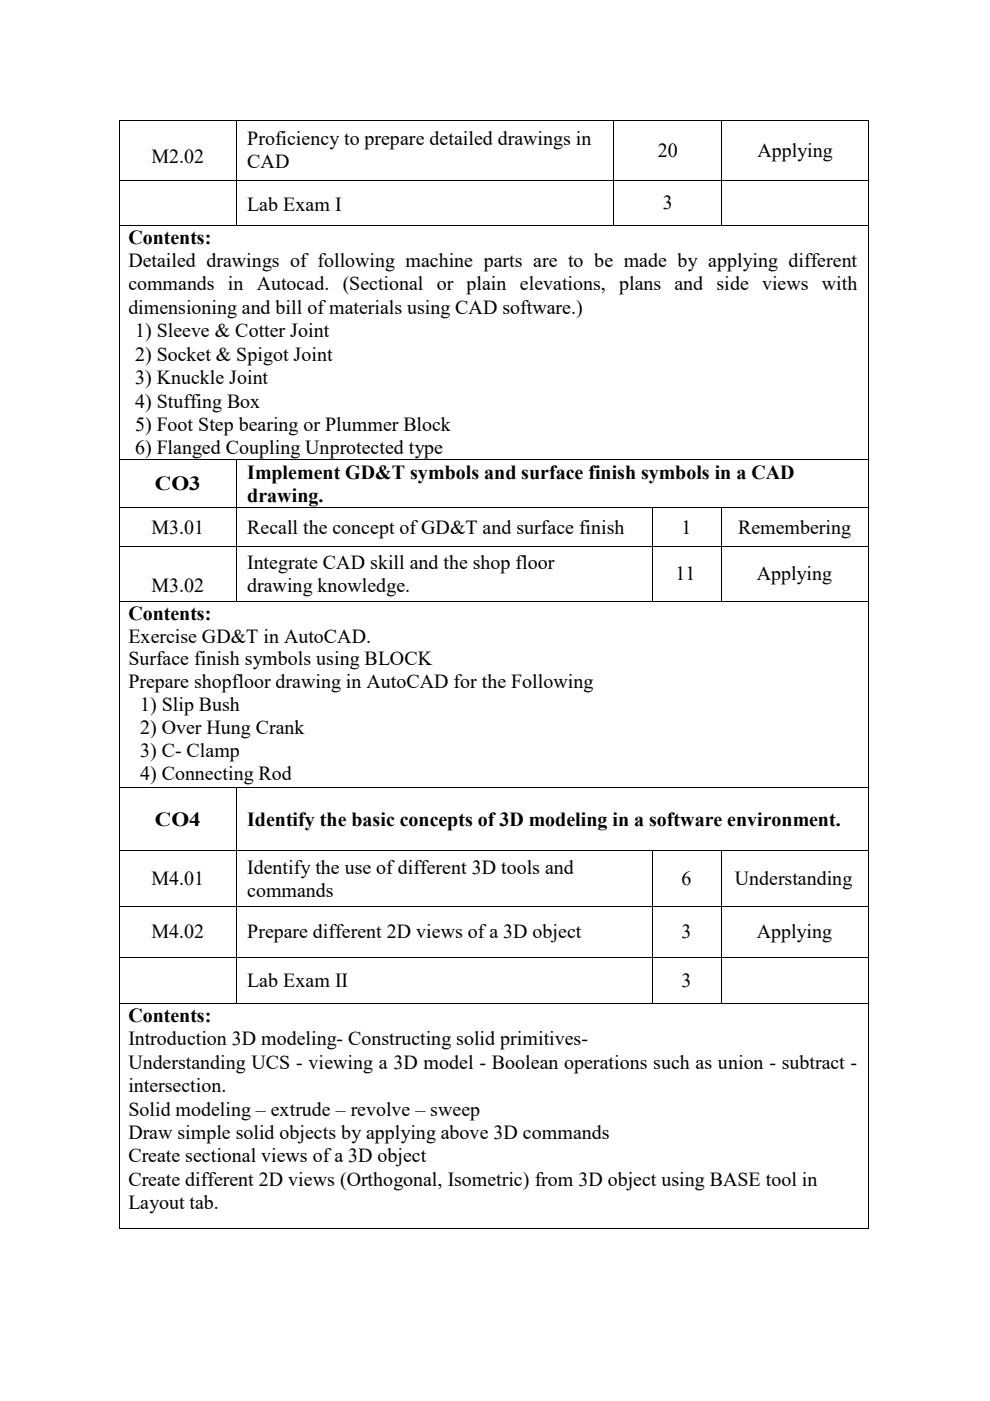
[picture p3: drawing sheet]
<svg xmlns="http://www.w3.org/2000/svg" width="210mm" height="297mm" viewBox="0 0 210 297" stroke-linecap="round" stroke-linejoin="round" font-family="sans-serif">
<defs><g id="words">
<g font-size="4.2">
<text x="32.1" y="34.5">M2.02</text>
<text x="52.5" y="30.8">Proficiency to prepare detailed drawings in</text>
<text x="52.5" y="35.7">CAD</text>
<text x="139.5" y="33.3">20</text>
<text x="160.7" y="33.3">Applying</text>
<text x="52.5" y="44.7">Lab Exam I</text>
<text x="140.6" y="44.4">3</text>
<text x="27.2" y="51.7">Contents:</text>
<text x="27.2" y="56.6">Detailed drawings of following machine parts are to be made by applying different</text>
<text x="27.2" y="61.6">commands in Autocad. (Sectional or plain elevations, plans and side views with</text>
<text x="27.2" y="66.5">dimensioning and bill of materials using CAD software.)</text>
<text x="28.7" y="71.5">1) Sleeve &amp; Cotter Joint</text>
<text x="28.7" y="76.5">2) Socket &amp; Spigot Joint</text>
<text x="28.7" y="81.4">3) Knuckle Joint</text>
<text x="28.7" y="86.4">4) Stuffing Box</text>
<text x="28.7" y="91.4">5) Foot Step bearing or Plummer Block</text>
<text x="28.7" y="96.3">6) Flanged Coupling Unprotected type</text>
<text x="52.5" y="101.6">Implement GD&amp;T symbols and surface finish symbols in a CAD</text>
<text x="32.9" y="104">CO3</text>
<text x="52.5" y="106.4">drawing.</text>
<text x="32.1" y="113.1">M3.01</text>
<text x="52.5" y="113.1">Recall the concept of GD&amp;T and surface finish</text>
<text x="144.5" y="113.1">1</text>
<text x="156.5" y="113.1">Remembering</text>
<text x="32.1" y="125.5">M3.02</text>
<text x="52.5" y="120.6">Integrate CAD skill and the shop floor</text>
<text x="52.5" y="125.5">drawing knowledge.</text>
<text x="143.3" y="123.1">11</text>
<text x="160.5" y="123.1">Applying</text>
<text x="27.2" y="131.4">Contents:</text>
<text x="27.2" y="136.2">Exercise GD&amp;T in AutoCAD.</text>
<text x="27.2" y="141.1">Surface finish symbols using BLOCK</text>
<text x="27.2" y="146">Prepare shopfloor drawing in AutoCAD for the Following</text>
<text x="29.7" y="150.8">1) Slip Bush</text>
<text x="29.7" y="155.7">2) Over Hung Crank</text>
<text x="29.7" y="160.6">3) C- Clamp</text>
<text x="29.7" y="165.4">4) Connecting Rod</text>
<text x="32.9" y="175.2">CO4</text>
<text x="52.4" y="175.2">Identify the basic concepts of 3D modeling in a software environment.</text>
<text x="52.5" y="185.2">Identify the use of different 3D tools and</text>
<text x="32.1" y="187.6">M4.01</text>
<text x="52.5" y="190.1">commands</text>
<text x="144.5" y="187.6">6</text>
<text x="155.9" y="187.6">Understanding</text>
<text x="32.1" y="198.9">M4.02</text>
<text x="52.5" y="198.9">Prepare different 2D views of a 3D object</text>
<text x="144.5" y="198.9">3</text>
<text x="160.5" y="198.9">Applying</text>
<text x="52.5" y="209.3">Lab Exam II</text>
<text x="144.5" y="209.3">3</text>
<text x="27.2" y="216.7">Contents:</text>
<text x="27.2" y="221.6">Introduction 3D modeling- Constructing solid primitives-</text>
<text x="27.2" y="226.6">Understanding UCS - viewing a 3D model - Boolean operations such as union - subtract -</text>
<text x="27.2" y="231.5">intersection.</text>
<text x="27.2" y="236.5">Solid modeling – extrude – revolve – sweep</text>
<text x="27.2" y="241.5">Draw simple solid objects by applying above 3D commands</text>
<text x="27.2" y="246.4">Create sectional views of a 3D object</text>
<text x="27.2" y="251.4">Create different 2D views (Orthogonal, Isometric) from 3D object using BASE tool in</text>
<text x="27.2" y="256.3">Layout tab.</text>
</g>
</g></defs>
<g fill="#000">
<path d="M25.3 25.4h.2v.2h-.2zM25.3 38.2h.2v.2h-.2zM50 25.4h.2v.2h-.2zM50 38.2h.2v.2h-.2zM130.1 25.4h.2v.2h-.2zM130.1 38.2h.2v.2h-.2zM152.9 25.4h.1v.2h-.1zM152.9 38.2h.1v.2h-.1zM184.1 25.4h.1v.2h-.1zM184.1 38.2h.1v.2h-.1zM25.3 47.6h.2v.2h-.2zM50 47.6h.2v.2h-.2z"/>
<path d="M130.1 47.6h.2v.2h-.2zM152.9 47.6h.1v.2h-.1zM184.1 47.6h.1v.2h-.1zM25.3 97.4h.2v.1h-.2zM50 97.4h.2v.1h-.2zM184.1 97.4h.1v.1h-.1zM25.3 107.5h.2v.2h-.2zM25.3 115.8h.2v.2h-.2zM50 107.5h.2v.2h-.2zM50 115.8h.2v.2h-.2zM138.2 107.5h.2v.2h-.2zM138.2 115.8h.2v.2h-.2z"/>
<path d="M152.9 107.5h.1v.2h-.1zM152.9 115.8h.1v.2h-.1zM184.1 107.5h.1v.2h-.1zM184.1 115.8h.1v.2h-.1zM25.3 127.4h.2v.2h-.2zM50 127.4h.2v.2h-.2zM138.2 127.4h.2v.2h-.2zM152.9 127.4h.1v.2h-.1zM184.1 127.4h.1v.2h-.1zM25.3 166.9h.2v.2h-.2zM50 166.9h.2v.2h-.2zM184.1 166.9h.1v.2h-.1z"/>
<path d="M25.3 180.3h.2v.2h-.2zM25.3 192.1l.2 .1zM50 180.3h.2v.2h-.2zM50 192.1l.2 .1zM138.2 180.3h.2v.2h-.2zM138.2 192.1l.2 .1zM152.9 180.3h.1v.2h-.1zM152.9 192.1l.1 .1zM184.1 180.3h.1v.2h-.1zM184.1 192.1l.1 .1zM25.3 202.9h.2v.2h-.2zM25.3 212.6h.2v.2h-.2z"/>
<path d="M50 202.9h.2v.2h-.2zM50 212.6h.2v.2h-.2zM138.2 202.9h.2v.2h-.2zM138.2 212.6h.2v.2h-.2zM152.9 202.9h.1v.2h-.1zM152.9 212.6h.1v.2h-.1zM184.1 202.9h.1v.2h-.1zM184.1 212.6h.1v.2h-.1zM25.3 260.4h.2v.2h-.2zM184.1 260.4h.1v.2h-.1z"/>
</g>
<g fill="none" stroke="#000" stroke-width=".21">
<path d="M25.4 25.6v12.6M25.4 38.4v9.2M25.5 25.5h24.5M25.5 38.3h24.5M50.1 25.6v12.6M50.1 38.4v9.2M50.2 25.5h79.9M50.2 38.3h79.9M130.2 25.6v12.6M130.2 38.4v9.2M130.3 25.5h22.6M130.3 38.3h22.6"/>
<path d="M153 25.6v12.6M153 38.4v9.2M153 25.5h31.1M153 38.3h31.1M184.1 25.6v12.6M184.1 38.4v9.2M25.4 47.8v49.6M25.5 47.7h24.5M50.2 47.7h79.9M130.3 47.7h22.6M153 47.7h31.1M184.1 47.8v49.6"/>
<path d="M25.4 97.5v10M25.5 97.5h24.5M50.1 97.5v10M50.2 97.5h133.9M184.1 97.5v10M25.4 107.7v8.1M25.4 116v11.4M25.5 107.6h24.5M25.5 115.9h24.5M50.1 107.7v8.1M50.1 116v11.4M50.2 107.6h88"/>
<path d="M50.2 115.9h88M138.3 107.7v8.1M138.3 116v11.4M138.4 107.6h14.5M138.4 115.9h14.5M153 107.7v8.1M153 116v11.4M153 107.6h31.1M153 115.9h31.1M184.1 107.7v8.1M184.1 116v11.4M25.4 127.6v39.3"/>
<path d="M25.5 127.5h24.5M50.2 127.5h88M138.4 127.5h14.5M153 127.5h31.1M184.1 127.6v39.3M25.4 167.1v13.2M25.5 167h24.5M50.1 167.1v13.2M50.2 167h133.9M184.1 167.1v13.2M25.4 180.5v11.6M25.4 192.2v10.7"/>
<path d="M25.5 180.4h24.5M25.5 192.1h24.5M50.1 180.5v11.6M50.1 192.2v10.7M50.2 180.4h88M50.2 192.1h88M138.3 180.5v11.6M138.3 192.2v10.7M138.4 180.4h14.5M138.4 192.1h14.5M153 180.5v11.6M153 192.2v10.7"/>
<path d="M153 180.4h31.1M153 192.1h31.1M184.1 180.5v11.6M184.1 192.2v10.7M25.4 203.1v9.5M25.4 212.8v47.6M25.5 203h24.5M25.5 212.7h24.5M50.1 203.1v9.5M50.2 203h88M50.2 212.7h88M138.3 203.1v9.5"/>
<path d="M138.4 203h14.5M138.4 212.7h14.5M153 203.1v9.5M153 203h31.1M153 212.7h31.1M184.1 203.1v9.5M184.1 212.8v47.6M25.5 260.5h158.6"/>
</g>
<use href="#words"/>
</svg>
